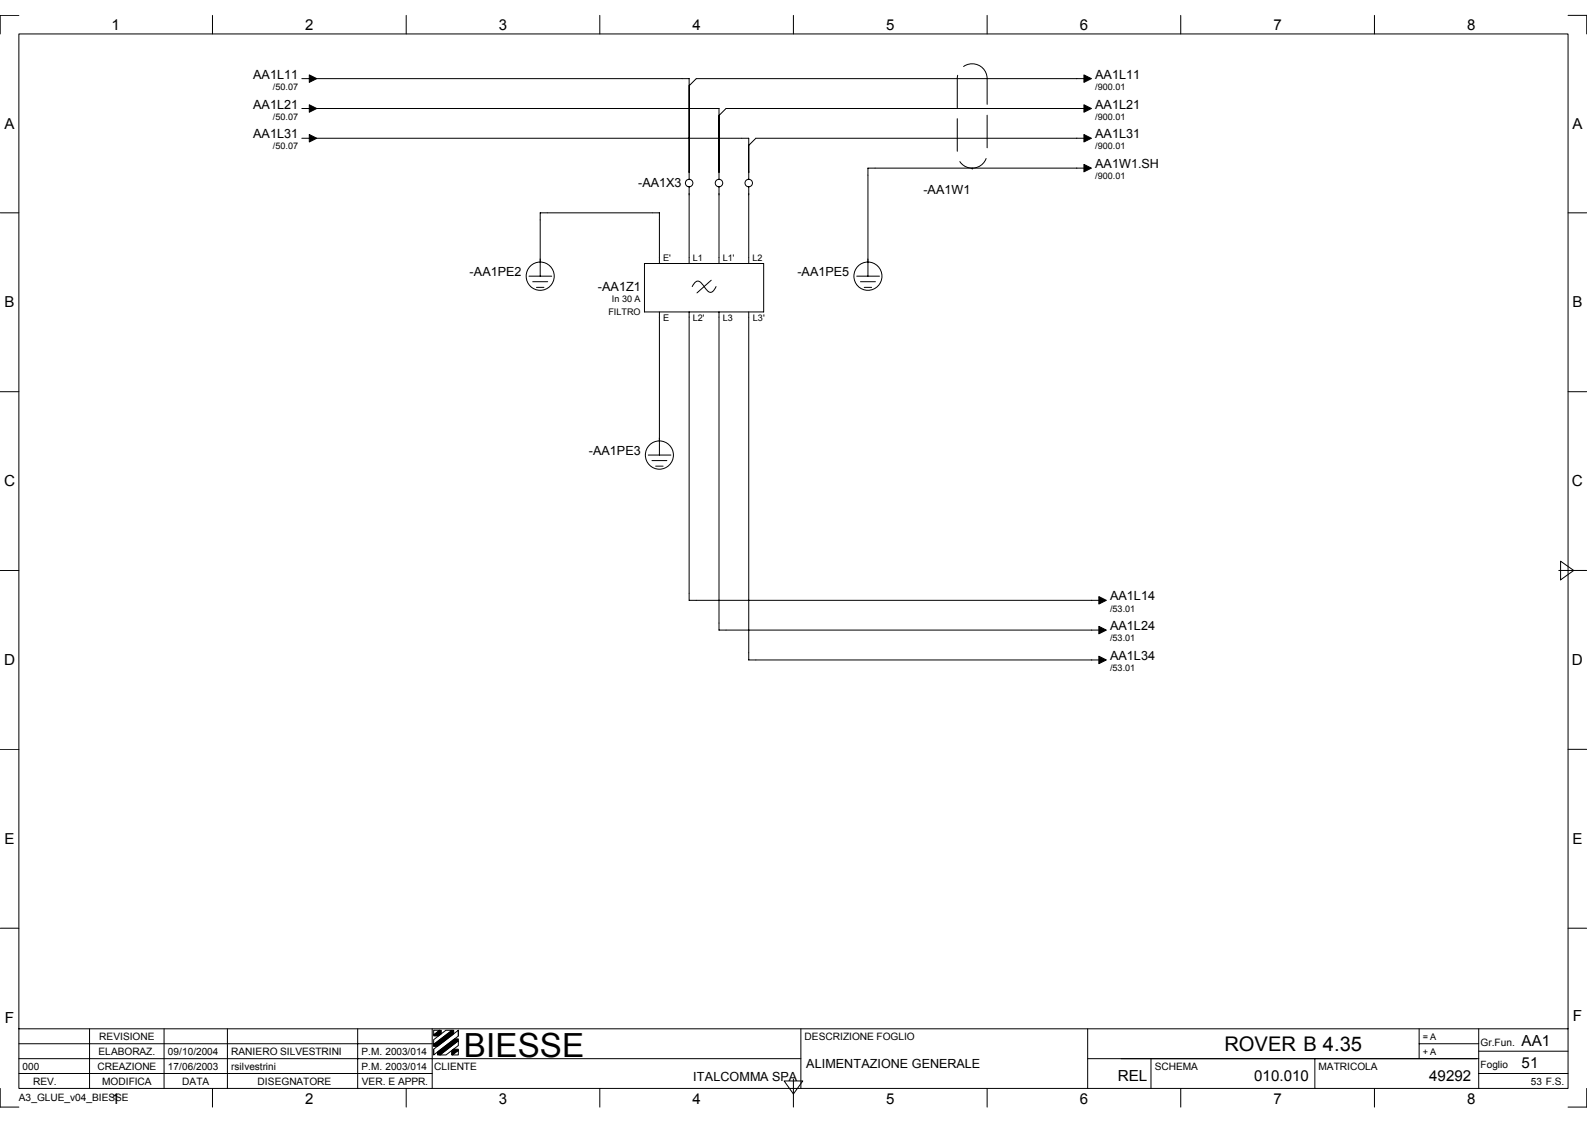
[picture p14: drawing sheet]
<svg xmlns="http://www.w3.org/2000/svg" width="297mm" height="210mm" viewBox="0 0 297 210" stroke-linecap="round" stroke-linejoin="round" font-family="sans-serif">
<defs><g id="words">
<text font-size="6.2" x="86.8" y="197.7">BIESSE</text>
<text font-size="3.8" x="229.2" y="196.7">ROVER B 4.35</text>
<g font-size="2.9">
<text x=".8" y="91">C</text>
<text x="294.2" y="91">C</text>
<text x=".8" y="124.4">D</text>
<text x="294.2" y="124.4">D</text>
<text x=".9" y="191.3">F</text>
<text x="294.4" y="191">F</text>
<text x="284.8" y="195.6">AA1</text>
<text x="209.2" y="202.2">REL</text>
</g>
<g font-size="2.8">
<text x="20.9" y="5.7">1</text>
<text x="57.1" y="5.7">2</text>
<text x="93.4" y="5.7">3</text>
<text x="129.6" y="5.7">4</text>
<text x="165.8" y="5.7">5</text>
<text x="202.1" y="5.7">6</text>
<text x="238.3" y="5.7">7</text>
<text x="274.6" y="5.7">8</text>
<text x=".8" y="24.1">A</text>
<text x="294.3" y="24.1">A</text>
<text x=".8" y="57.5">B</text>
<text x="294.3" y="57.5">B</text>
<text x=".8" y="157.9">E</text>
<text x="294.3" y="157.9">E</text>
<text x="234.7" y="202.2">010.010</text>
<text x="267.5" y="202.2">49292</text>
<text x="284.8" y="199.8">51</text>
<text x="20.9" y="206.5">1</text>
<text x="57.1" y="206.5">2</text>
<text x="93.4" y="206.5">3</text>
<text x="129.6" y="206.5">4</text>
<text x="165.8" y="206.5">5</text>
<text x="202.1" y="206.5">6</text>
<text x="238.3" y="206.5">7</text>
<text x="274.6" y="206.5">8</text>
</g>
<g font-size="2.4">
<text x="47.4" y="14.7">AA1L11</text>
<text x="205" y="14.7">AA1L11</text>
<text x="47.4" y="20.3">AA1L21</text>
<text x="205" y="20.3">AA1L21</text>
<text x="47.4" y="25.9">AA1L31</text>
<text x="205" y="25.9">AA1L31</text>
<text x="119.4" y="34.9">-AA1X3</text>
<text x="205" y="31.5">AA1W1.SH</text>
<text x="172.8" y="36.3">-AA1W1</text>
<text x="87.9" y="51.7">-AA1PE2</text>
<text x="149.2" y="51.7">-AA1PE5</text>
<text x="111.9" y="54.5">-AA1Z1</text>
<text x="110.2" y="85.1">-AA1PE3</text>
<text x="207.8" y="112.3">AA1L14</text>
<text x="207.8" y="117.9">AA1L24</text>
<text x="207.8" y="123.5">AA1L34</text>
<text x="129.8" y="202.2">ITALCOMMA SPA</text>
<text x="150.9" y="199.7">ALIMENTAZIONE GENERALE</text>
</g>
<g font-size="1.9">
<text x="18.4" y="197.4">ELABORAZ.</text>
<text x="18.6" y="194.6">REVISIONE</text>
<text x="31.4" y="197.4">09/10/2004</text>
<text x="43.3" y="197.4">RANIERO SILVESTRINI</text>
<text x="67.6" y="197.4">P.M. 2003/014</text>
<text x="150.6" y="194.6">DESCRIZIONE FOGLIO</text>
<text x="277.1" y="195.6">Gr.Fun.</text>
<text x="4.2" y="200.1">000</text>
<text x="6.2" y="202.9">REV.</text>
<text x="18.2" y="200.1">CREAZIONE</text>
<text x="19.1" y="202.9">MODIFICA</text>
<text x="31.4" y="200.1">17/06/2003</text>
<text x="34.1" y="202.9">DATA</text>
<text x="43.3" y="200.1">rsilvestrini</text>
<text x="48.2" y="202.9">DISEGNATORE</text>
<text x="67.6" y="200.1">P.M. 2003/014</text>
<text x="67.7" y="202.9">VER. E APPR.</text>
<text x="81.3" y="200.1">CLIENTE</text>
<text x="216.1" y="200.1">SCHEMA</text>
<text x="246.8" y="200.1">MATRICOLA</text>
<text x="277.1" y="199.8">Foglio</text>
<text x="286.5" y="202.9">53 F.S.</text>
<text x="3.5" y="206.1">A3_GLUE_v04_BIESSE</text>
</g>
<g font-size="1.7">
<text x="51.1" y="16.8">/50.07</text>
<text x="205" y="16.8">/900.01</text>
<text x="51.1" y="22.4">/50.07</text>
<text x="205" y="22.4">/900.01</text>
<text x="51.1" y="28">/50.07</text>
<text x="205" y="28">/900.01</text>
<text x="205" y="33.5">/900.01</text>
<text x="124.1" y="48.9">E'</text>
<text x="129.7" y="48.9">L1</text>
<text x="135.3" y="48.9">L1'</text>
<text x="140.8" y="48.9">L2</text>
<text x="113.9" y="58.8">FILTRO</text>
<text x="114.5" y="56.5">In 30 A</text>
<text x="124.1" y="60">E</text>
<text x="129.7" y="60">L2'</text>
<text x="135.3" y="60">L3</text>
<text x="140.9" y="60">L3'</text>
<text x="207.8" y="114.4">/53.01</text>
<text x="207.8" y="120">/53.01</text>
<text x="207.8" y="125.6">/53.01</text>
<text x="266.3" y="194.6">= A</text>
<text x="266.3" y="197.4">+ A</text>
</g>
</g></defs>
<g fill="none" stroke="#000" stroke-width=".19">
<path d="M3.5 6.3h290v197.3h-290zM3.5 2.9h-3.5v3.4M39.8 2.9v3.4M56.5 14.7h2.1M59.2 14.7h69.8v18.8M76 2.9v3.4M112.3 2.9v3.4M148.5 2.9v3.4M184.8 2.9v3.4M203.6 14.7h-73.3l-1.3 1.3M221 2.9v3.4M257.3 2.9v3.4"/>
<path d="M293.5 2.9h3.5v3.4M0 39.8h3.5M56.5 20.3h2.1M56.5 25.9h2.1M59.2 20.3h75.4v13.2M59.2 25.9h80.9v7.6M129 34.9v14.4M134.6 34.9v14.4M140.1 34.9v14.4M203.6 20.3h-67.7l-1.3 1.3M203.6 25.9h-62.1l-1.4 1.3M203.6 31.5h-41.1v20.2"/>
<path d="M293.5 39.8h3.5M99 51.7h4.3M99.7 52.7h2.8M100.4 53.8h1.4M120.6 49.3h22.3v9.1h-22.3zM123.4 49.3v-9.5h-22.3v11.9M123.4 58.4v26.7M129 58.4v53.9h77.4M129.6 53.6l.4-.7 .4-.3a1.55 1.55 0 0 1 1.4 1.1 1.45 1.45 0 0 0 1.4 1l.4-.4 .4-.7M133.1 52.4l-2.7 2.4M134.6 58.4v59.5h71.8M140.1 58.4v65.1h66.3"/>
<path d="M160.4 51.7h4.2M161.1 52.7h2.7M161.8 53.8h1.3M0 73.3h3.5M293.5 73.3h3.5M121.3 85.1h4.3M122 86.2h2.8M122.7 87.2h1.4M0 106.7h3.5M291.8 106.7h5.2M292.1 105l2.5 1.7-2.5 1.8zM0 140.2h3.5"/>
<path d="M293.5 140.2h3.5M0 173.7h3.5M293.5 173.7h3.5M3.5 192.5h290M3.5 198.1h146.4M3.5 195.3h77.4M16.8 192.5v11.1M30.7 192.5v11.1M42.6 192.5v11.1M66.9 192.5v11.1M80.9 192.5v11.1M81.2 196.3l4.6-3.6v1.1l-4.6 3.6z"/>
<path d="M81.2 194.5l2.3-1.8h1.1l-3.4 2.7zM81.2 192.7h1.1l-1.1 .9zM81.2 195.4v.3M81.2 196.3v1M82.3 197.4l3.5-2.7v.9l-2.3 1.8zM84.7 197.4l1.1-.9v.9zM85.8 192.7v1.1M149.9 192.5v11.1M203.6 198.1h73.2M203.6 192.5v11.1M215.4 198.1v5.5M246.1 198.1v5.5"/>
<path d="M265.6 195.3h11.2M265.6 192.5v5.6M276.8 192.5v11.1M276.8 196.7h16.7M0 203.6v3.5h3.5M3.5 200.8h77.4M39.8 203.6v3.5M76 203.6v3.5M112.3 203.6v3.5M146.8 202.2h3.5l-1.8 2.5zM148.5 201.9v5.2M184.8 203.6v3.5"/>
<path d="M221 203.6v3.5M257.3 203.6v3.5M276.8 200.8h16.7M297 203.6v3.5h-3.5"/>
<circle cx="129" cy="34.2" r=".7"/>
<circle cx="134.6" cy="34.2" r=".7"/>
<circle cx="140.1" cy="34.2" r=".7"/>
<circle cx="101.1" cy="51.7" r="2.64"/>
<circle cx="162.4" cy="51.7" r="2.64"/>
<circle cx="123.4" cy="85.1" r="2.64"/>
</g>
<g fill="#000" stroke="#000" stroke-width=".19">
<path d="M57.9 14l1.4 .7-1.4 .7z" fill-rule="evenodd"/>
<path d="M57.9 19.6l1.4 .7-1.4 .7z" fill-rule="evenodd"/>
<path d="M202.9 14l1.4 .7-1.4 .7z" fill-rule="evenodd"/>
<path d="M202.9 19.6l1.4 .7-1.4 .7z" fill-rule="evenodd"/>
<path d="M57.9 25.2l1.4 .7-1.4 .7z" fill-rule="evenodd"/>
<path d="M202.9 25.2l1.4 .7-1.4 .7z" fill-rule="evenodd"/>
<path d="M202.9 30.8l1.4 .7-1.4 .7z" fill-rule="evenodd"/>
<path d="M205.7 111.6l1.4 .7-1.4 .7z" fill-rule="evenodd"/>
<path d="M205.7 117.2l1.4 .7-1.4 .7z" fill-rule="evenodd"/>
<path d="M205.7 122.8l1.4 .7-1.4 .7z" fill-rule="evenodd"/>
<path d="M81.2 193.6l1.1-.9h.3v.7l-.5 .4h-.9z" fill-rule="evenodd"/>
<path d="M81.9 196.8l3.2-2.4h.7v.3l-3.5 2.7h-.4z" fill-rule="evenodd"/>
<path d="M81.2 195.4l3.4-2.7h.3v.7l-3 2.3h-.7z" fill-rule="evenodd"/>
<path d="M84.5 196.6l.4-.3h.9v.2l-1.1 .9h-.2z" fill-rule="evenodd"/>
</g>
<path d="M180.2 12.5a2.81 2.81 0 0 1 3-.3 2.81 2.81 0 0 1 1.6 2.5v14a2.79 2.79 0 0 1-2.8 2.8 2.79 2.79 0 0 1-2.8-2.8v-14a2.76 2.76 0 0 1 1-2.2zM182 31.5h.1" fill="none" stroke="#000" stroke-width=".19" stroke-dasharray="6.1 2"/>
<use href="#words"/>
</svg>
